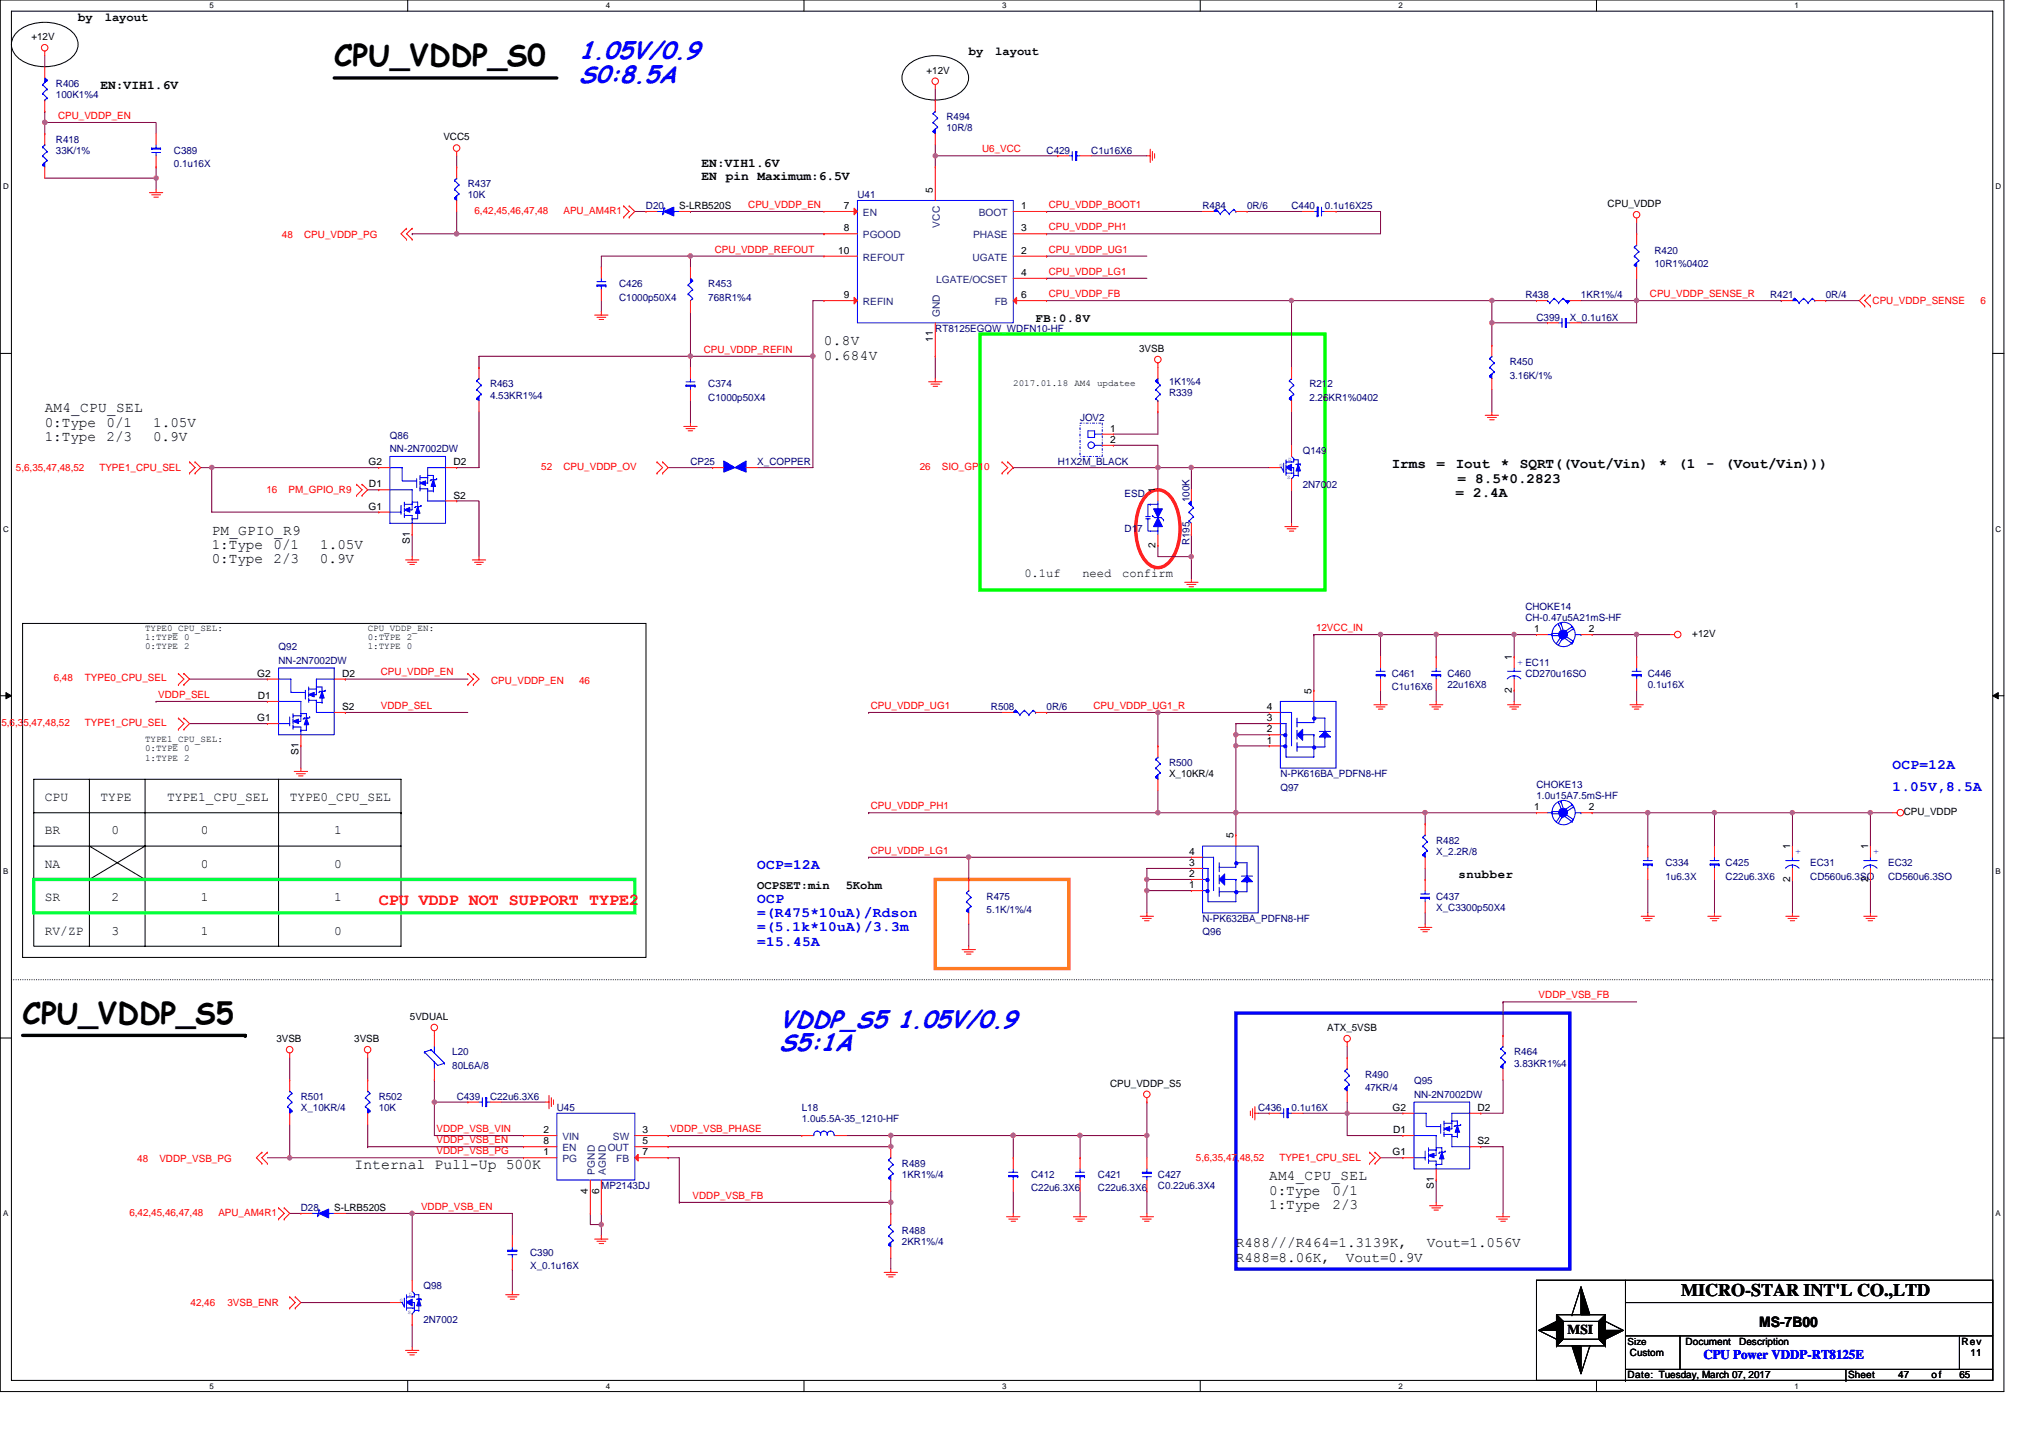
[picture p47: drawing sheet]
<svg xmlns="http://www.w3.org/2000/svg" width="297mm" height="210mm" viewBox="0 0 297 210" stroke-linecap="round" stroke-linejoin="round" font-family="sans-serif">
<defs><g id="words">
<g font-size="4.3">
<text x="48.8" y="9.7">CPU_VDDP_S0</text>
<text x="3.3" y="149.5">CPU_VDDP_S5</text>
</g>
<g font-size="3.6" fill="#00f">
<text x="84.6" y="8.7">1.05V/0.9</text>
<text x="84.6" y="12.1">S0:8.5A</text>
<text x="113.8" y="153.5">S5:1A</text>
<text x="113.8" y="150.1">VDDP_S5 1.05V/0.9</text>
</g>
<text font-size="2.6" x="245.5" y="189.3">MICRO-STAR INT'L CO.,LTD</text>
<text font-size="2.4" fill="#f00" x="55.3" y="132.1">CPU VDDP NOT SUPPORT TYPE2</text>
<text font-size="2.2" x="51.8" y="170.8">Internal Pull-Up 500K</text>
<g font-size="2.1">
<text x="120.3" y="50.4">0.8V</text>
<text x="120.3" y="52.5">0.684V</text>
<text x="6.5" y="60.2">AM4_CPU_SEL</text>
<text x="6.5" y="62.3">0:Type</text>
<text x="6.5" y="64.4">1:Type</text>
<text x="15.6" y="64.4">2/3</text>
<text x="15.6" y="62.3">0/1</text>
<text x="22.3" y="64.4">0.9V</text>
<text x="22.4" y="62.3">1.05V</text>
<text x="203.2" y="68.4">Irms</text>
<text x="209.8" y="68.4">=</text>
<text x="212.6" y="68.4">Iout</text>
<text x="212.8" y="70.5">= 8.5*0.2823</text>
<text x="219.2" y="68.4">*</text>
<text x="222" y="68.4">SQRT((Vout/Vin)</text>
<text x="242.3" y="68.4">*</text>
<text x="245.1" y="68.4">(1</text>
<text x="249.1" y="68.4">-</text>
<text x="252" y="68.4">(Vout/Vin)))</text>
<text x="212.6" y="72.6">= 2.4A</text>
<text x="30.9" y="78.1">PM_GPIO_R9</text>
<text x="30.9" y="80.2">1:Type</text>
<text x="30.9" y="82.3">0:Type</text>
<text x="39.9" y="82.3">2/3</text>
<text x="39.9" y="80.2">0/1</text>
<text x="46.7" y="82.3">0.9V</text>
<text x="46.8" y="80.2">1.05V</text>
<text x="185.4" y="172.4">AM4_CPU_SEL</text>
<text x="185.4" y="174.5">0:Type</text>
<text x="185.4" y="176.6">1:Type</text>
<text x="194.6" y="174.5">0/1</text>
<text x="194.6" y="176.6">2/3</text>
<text x="180.5" y="182.1">R488///R464=1.3139K,</text>
<text x="180.5" y="184.2">R488=8.06K,</text>
<text x="196.5" y="184.2">Vout=0.9V</text>
<text x="208.4" y="182.1">Vout=1.056V</text>
<text x="256.9" y="193.8">MS-7B00</text>
</g>
<g font-size="2.1" fill="#00f">
<text x="276.4" y="112.3">OCP=12A</text>
<text x="276.4" y="115.5">1.05V,8.5A</text>
<text x="110.6" y="131.8">OCP</text>
<text x="110.6" y="126.9">OCP=12A</text>
<text x="110.6" y="133.9">=(R475*10uA)/Rdson</text>
<text x="110.6" y="136">=(5.1k*10uA)/3.3m</text>
<text x="110.6" y="138.1">=15.45A</text>
</g>
<text font-size="2" x="228.9" y="194.8">MSI</text>
<g font-size="1.9">
<text x="14.7" y="13">EN:VIH1.6V</text>
<text x="102.5" y="24.3">EN:VIH1.6V</text>
<text x="102.5" y="26.2">EN pin Maximum:6.5V</text>
<text x="6.5" y="116.9">CPU</text>
<text x="14.7" y="116.9">TYPE</text>
<text x="24.4" y="116.9">TYPE1_CPU_SEL</text>
<text x="42.3" y="116.9">TYPE0_CPU_SEL</text>
<text x="6.5" y="121.8">BR</text>
<text x="16.3" y="121.8">0</text>
<text x="29.3" y="121.8">0</text>
<text x="48.8" y="121.8">1</text>
<text x="6.5" y="131.6">SR</text>
<text x="6.5" y="126.7">NA</text>
<text x="16.3" y="131.6">2</text>
<text x="29.3" y="126.7">0</text>
<text x="29.3" y="131.6">1</text>
<text x="48.8" y="131.6">1</text>
<text x="48.8" y="126.7">0</text>
<text x="6.5" y="136.5">RV/ZP</text>
<text x="16.3" y="136.5">3</text>
<text x="29.3" y="136.5">1</text>
<text x="48.8" y="136.5">0</text>
</g>
<text font-size="1.9" fill="#00f" x="248.8" y="198.5">CPU Power VDDP-RT8125E</text>
<g font-size="1.8">
<text x="11.4" y="3.1">by</text>
<text x="15.3" y="3.1">layout</text>
<text x="141.5" y="8">by</text>
<text x="145.3" y="8">layout</text>
<text x="151.2" y="47">FB:0.8V</text>
<text x="149.6" y="84.3">0.1uf</text>
<text x="158.1" y="84.3">need</text>
<text x="163.9" y="84.3">confirm</text>
<text x="110.6" y="129.9">OCPSET:min</text>
<text x="123.5" y="129.9">5Kohm</text>
<text x="213" y="128.3">snubber</text>
</g>
<g font-size="1.5">
<text x="4.6" y="5.9">+12V</text>
<text x="135.3" y="10.8">+12V</text>
<text x="64.7" y="20.5">VCC5</text>
<text x="136.2" y="28.1" transform="rotate(-90 136.2 28.1)">5</text>
<text x="99.2" y="30.6">S-LRB520S</text>
<text x="123.3" y="30.5">7</text>
<text x="123.3" y="33.8">8</text>
<text x="149.1" y="33.8">3</text>
<text x="149.1" y="30.5">1</text>
<text x="234.8" y="30.2">CPU_VDDP</text>
<text x="122.4" y="37.1">10</text>
<text x="149.1" y="40.3">4</text>
<text x="149.1" y="37.1">2</text>
<text x="123.3" y="43.6">9</text>
<text x="149.1" y="43.6">6</text>
<text x="136.2" y="49.9" transform="rotate(-90 136.2 49.9)">11</text>
<text x="166.3" y="51.4">3VSB</text>
<text x="162.1" y="63.1">1</text>
<text x="162.1" y="64.7">2</text>
<text x="53.8" y="67.9">G2</text>
<text x="53.9" y="71.2">D1</text>
<text x="66.2" y="67.9">D2</text>
<text x="53.8" y="74.4">G1</text>
<text x="66.2" y="72.8">S2</text>
<text x="168.8" y="72" transform="rotate(-90 168.8 72)">1</text>
<text x="59.9" y="79.4" transform="rotate(-90 59.9 79.4)">S1</text>
<text x="168.8" y="80" transform="rotate(-90 168.8 80)">2</text>
<text x="224" y="92.3">1</text>
<text x="232" y="92.3">2</text>
<text x="247.1" y="93">+12V</text>
<text x="37.5" y="98.8">G2</text>
<text x="49.9" y="98.8">D2</text>
<text x="191.5" y="101.3" transform="rotate(-90 191.5 101.3)">5</text>
<text x="220.8" y="101.1" transform="rotate(-90 220.8 101.1)">2</text>
<text x="220.8" y="96.4" transform="rotate(-90 220.8 96.4)">1</text>
<text x="37.5" y="105.3">G1</text>
<text x="37.6" y="102.1">D1</text>
<text x="49.9" y="103.7">S2</text>
<text x="185" y="107">2</text>
<text x="185" y="105.3">3</text>
<text x="185" y="103.7">4</text>
<text x="43.6" y="110.3" transform="rotate(-90 43.6 110.3)">S1</text>
<text x="170.7" y="113.5">X_10KR/4</text>
<text x="185" y="108.6">1</text>
<text x="224" y="118.3">1</text>
<text x="232" y="118.3">2</text>
<text x="278" y="119">CPU_VDDP</text>
<text x="173.6" y="124.8">4</text>
<text x="180.1" y="122.4" transform="rotate(-90 180.1 122.4)">5</text>
<text x="261.4" y="124" transform="rotate(-90 261.4 124)">1</text>
<text x="272.8" y="124" transform="rotate(-90 272.8 124)">1</text>
<text x="173.6" y="128.1">2</text>
<text x="173.6" y="126.5">3</text>
<text x="173.6" y="129.7">1</text>
<text x="261.4" y="128.8" transform="rotate(-90 261.4 128.8)">2</text>
<text x="272.8" y="128.8" transform="rotate(-90 272.8 128.8)">2</text>
<text x="59.9" y="148.9">5VDUAL</text>
<text x="40.4" y="152.2">3VSB</text>
<text x="51.7" y="152.2">3VSB</text>
<text x="193.8" y="150.5">ATX_5VSB</text>
<text x="162.1" y="158.7">CPU_VDDP_S5</text>
<text x="79.4" y="165.5">2</text>
<text x="79.4" y="167.1">8</text>
<text x="93.8" y="165.5">3</text>
<text x="93.9" y="167.1">5</text>
<text x="203.4" y="162.2">G2</text>
<text x="203.5" y="165.5">D1</text>
<text x="215.8" y="167.1">S2</text>
<text x="215.8" y="162.2">D2</text>
<text x="79.4" y="168.7">1</text>
<text x="93.9" y="168.7">7</text>
<text x="203.4" y="168.7">G1</text>
<text x="209.4" y="173.7" transform="rotate(-90 209.4 173.7)">S1</text>
<text x="48.8" y="176.9">S-LRB520S</text>
<text x="85.9" y="174.3" transform="rotate(-90 85.9 174.3)">4</text>
<text x="87.5" y="174.3" transform="rotate(-90 87.5 174.3)">6</text>
<text x="246.2" y="196.4">Document</text>
<text x="254" y="196.4">Description</text>
<text x="286.5" y="196.4">Rev</text>
<text x="237.7" y="201.3">Date: Tuesday, March 07, 2017</text>
<text x="238" y="198">Custom</text>
<text x="269.9" y="201.3">Sheet</text>
<text x="277.2" y="201.3">47</text>
<text x="282.1" y="201.3">of</text>
<text x="286.1" y="201.3">65</text>
<text x="287.8" y="198">11</text>
</g>
<g font-size="1.5" fill="#000080">
<text x="8.2" y="12.7">R406</text>
<text x="8.2" y="14.3">100K1%4</text>
<text x="138.2" y="17.6">R494</text>
<text x="8.2" y="20.8">R418</text>
<text x="8.2" y="22.5">33K/1%</text>
<text x="25.4" y="22.5">C389</text>
<text x="138.2" y="19.2">10R/8</text>
<text x="152.8" y="22.5">C429</text>
<text x="159.4" y="22.5">C1u16X6</text>
<text x="25.4" y="24.4">0.1u16X</text>
<text x="68.3" y="27.3">R437</text>
<text x="68.3" y="29">10K</text>
<text x="125.2" y="29">U41</text>
<text x="94.3" y="30.6">D20</text>
<text x="175.6" y="30.6">R484</text>
<text x="182.1" y="30.6">0R/6</text>
<text x="188.6" y="30.6">C440</text>
<text x="193.5" y="30.6">0.1u16X25</text>
<text x="90.4" y="42">C426</text>
<text x="103.4" y="42">R453</text>
<text x="241.6" y="37.1">R420</text>
<text x="241.6" y="39">10R1%0402</text>
<text x="90.4" y="43.9">C1000p50X4</text>
<text x="103.4" y="43.9">768R1%4</text>
<text x="222.8" y="43.6">R438</text>
<text x="224.4" y="46.8">C399</text>
<text x="229.3" y="46.8">X_0.1u16X</text>
<text x="230.9" y="43.6">1KR1%/4</text>
<text x="258.5" y="43.6">R421</text>
<text x="266.6" y="43.6">0R/4</text>
<text x="136.6" y="48.5">RT8125EGQW_WDFN10-HF</text>
<text x="220.5" y="53.3">R450</text>
<text x="71.6" y="56.6">R463</text>
<text x="71.6" y="58.2">4.53KR1%4</text>
<text x="103.4" y="56.6">C374</text>
<text x="103.4" y="58.5">C1000p50X4</text>
<text x="170.7" y="57.9">R339</text>
<text x="170.7" y="56.3">1K1%4</text>
<text x="191.2" y="56.6">R212</text>
<text x="191.2" y="58.5">2.26KR1%0402</text>
<text x="220.5" y="55.3">3.16K/1%</text>
<text x="56.9" y="64.1">Q86</text>
<text x="157.7" y="61.5">JOV2</text>
<text x="56.9" y="66">NN-2N7002DW</text>
<text x="100.8" y="68">CP25</text>
<text x="110.6" y="68">X_COPPER</text>
<text x="154.5" y="68">H1X2M_BLACK</text>
<text x="190.2" y="66.3">Q149</text>
<text x="190.2" y="71.2">2N7002</text>
<text x="164.2" y="77.7">D17</text>
<text x="164.2" y="72.5">ESD</text>
<text x="173.7" y="73.3" transform="rotate(-90 173.7 73.3)">100K</text>
<text x="173.7" y="79.7" transform="rotate(-90 173.7 79.7)">R195</text>
<text x="222.8" y="89.1">CHOKE14</text>
<text x="40.7" y="95">Q92</text>
<text x="222.8" y="90.7">CH-0.47u5A21mS-HF</text>
<text x="40.7" y="96.9">NN-2N7002DW</text>
<text x="203.2" y="98.8">C461</text>
<text x="203.2" y="100.8">C1u16X6</text>
<text x="211.4" y="98.8">C460</text>
<text x="211.4" y="100.5">22u16X8</text>
<text x="222.8" y="97.2">EC11</text>
<text x="222.8" y="98.8">CD270u16SO</text>
<text x="240.6" y="98.8">C446</text>
<text x="240.6" y="100.5">0.1u16X</text>
<text x="144.7" y="103.7">R508</text>
<text x="152.8" y="103.7">0R/6</text>
<text x="170.7" y="111.9">R500</text>
<text x="187" y="113.5">N-PK616BA_PDFN8-HF</text>
<text x="187" y="115.4">Q97</text>
<text x="224.4" y="115.1">CHOKE13</text>
<text x="224.4" y="116.7">1.0u15A7.5mS-HF</text>
<text x="209.7" y="123.2">R482</text>
<text x="209.7" y="124.9">X_2.2R/8</text>
<text x="144.1" y="131.4">R475</text>
<text x="209.7" y="131.4">C437</text>
<text x="243.2" y="126.5">C334</text>
<text x="243.2" y="128.4">1u6.3X</text>
<text x="252" y="126.5">C425</text>
<text x="252" y="128.4">C22u6.3X6</text>
<text x="264.4" y="126.5">EC31</text>
<text x="264.4" y="128.4">CD560u6.3SO</text>
<text x="275.7" y="126.5">EC32</text>
<text x="275.7" y="128.4">CD560u6.3SO</text>
<text x="144.1" y="133.3">5.1K/1%/4</text>
<text x="175.6" y="136.6">Q96</text>
<text x="175.6" y="134.6">N-PK632BA_PDFN8-HF</text>
<text x="209.7" y="133">X_C3300p50X4</text>
<text x="66" y="154.1">L20</text>
<text x="221.1" y="154.1">R464</text>
<text x="221.1" y="155.7">3.83KR1%4</text>
<text x="43.9" y="160.6">R501</text>
<text x="55.3" y="160.6">R502</text>
<text x="66" y="156.1">80L6A/8</text>
<text x="66.7" y="160.6">C439</text>
<text x="71.6" y="160.6">C22u6.3X6</text>
<text x="199.3" y="157.4">R490</text>
<text x="199.3" y="159.3">47KR/4</text>
<text x="206.5" y="158.3">Q95</text>
<text x="206.5" y="160.3">NN-2N7002DW</text>
<text x="43.9" y="162.2">X_10KR/4</text>
<text x="55.3" y="162.2">10K</text>
<text x="81.3" y="162.2">U45</text>
<text x="117.1" y="162.2">L18</text>
<text x="117.1" y="163.9">1.0u5.5A-35_1210-HF</text>
<text x="183.7" y="162.2">C436</text>
<text x="188.6" y="162.2">0.1u16X</text>
<text x="87.8" y="173.6">MP2143DJ</text>
<text x="131.7" y="170.4">R489</text>
<text x="131.7" y="172">1KR1%/4</text>
<text x="150.6" y="172">C412</text>
<text x="150.6" y="173.9">C22u6.3X6</text>
<text x="160.3" y="172">C421</text>
<text x="160.3" y="173.9">C22u6.3X6</text>
<text x="169.1" y="172">C427</text>
<text x="169.1" y="173.6">C0.22u6.3X4</text>
<text x="43.9" y="176.9">D28</text>
<text x="77.4" y="183.4">C390</text>
<text x="77.4" y="185.3">X_0.1u16X</text>
<text x="131.7" y="180.1">R488</text>
<text x="131.7" y="181.8">2KR1%/4</text>
<text x="61.8" y="188.3">Q98</text>
<text x="61.8" y="193.1">2N7002</text>
</g>
<g font-size="1.5" fill="#f00">
<text x="8.5" y="17.4">CPU_VDDP_EN</text>
<text x="143.4" y="22.2">U6_VCC</text>
<text x="41.2" y="34.8">48</text>
<text x="44.4" y="34.8">CPU_VDDP_PG</text>
<text x="69.3" y="31.2">6,42,45,46,47,48</text>
<text x="82.3" y="31.2">APU_AM4R1</text>
<text x="109.3" y="30.4">CPU_VDDP_EN</text>
<text x="153.2" y="33.6">CPU_VDDP_PH1</text>
<text x="153.2" y="30.4">CPU_VDDP_BOOT1</text>
<text x="104.4" y="36.9">CPU_VDDP_REFOUT</text>
<text x="153.2" y="36.9">CPU_VDDP_UG1</text>
<text x="153.2" y="40.1">CPU_VDDP_LG1</text>
<text x="153.2" y="43.4">CPU_VDDP_FB</text>
<text x="241" y="43.4">CPU_VDDP_SENSE_R</text>
<text x="273.5" y="44.4">CPU_VDDP_SENSE</text>
<text x="289.2" y="44.4">6</text>
<text x="102.8" y="51.5">CPU_VDDP_REFIN</text>
<text x="2.3" y="68.8">5,6,35,47,48,52</text>
<text x="14.5" y="68.8">TYPE1_CPU_SEL</text>
<text x="79.1" y="68.6">52</text>
<text x="82.3" y="68.6">CPU_VDDP_OV</text>
<text x="134.3" y="68.6">26</text>
<text x="137.6" y="68.6">SIO_GP10</text>
<text x="38.9" y="72">16</text>
<text x="42.1" y="72">PM_GPIO_R9</text>
<text x="192.2" y="92.1">12VCC_IN</text>
<text x="7.8" y="99.5">6,48</text>
<text x="12.4" y="99.5">TYPE0_CPU_SEL</text>
<text x="23.1" y="101.9">VDDP_SEL</text>
<text x="55.6" y="98.6">CPU_VDDP_EN</text>
<text x="71.7" y="99.8">CPU_VDDP_EN</text>
<text x="84.6" y="99.8">46</text>
<text x=".2" y="106">5,6,35,47,48,52</text>
<text x="12.4" y="106">TYPE1_CPU_SEL</text>
<text x="55.6" y="103.5">VDDP_SEL</text>
<text x="127.2" y="103.5">CPU_VDDP_UG1</text>
<text x="159.7" y="103.5">CPU_VDDP_UG1_R</text>
<text x="127.2" y="118.2">CPU_VDDP_PH1</text>
<text x="127.2" y="124.7">CPU_VDDP_LG1</text>
<text x="224.7" y="145.8">VDDP_VSB_FB</text>
<text x="63.8" y="166.9">VDDP_VSB_EN</text>
<text x="63.8" y="165.3">VDDP_VSB_VIN</text>
<text x="97.9" y="165.3">VDDP_VSB_PHASE</text>
<text x="20" y="169.7">48</text>
<text x="23.3" y="169.7">VDDP_VSB_PG</text>
<text x="63.8" y="168.5">VDDP_VSB_PG</text>
<text x="174.6" y="169.6">5,6,35,47,48,52</text>
<text x="186.8" y="169.6">TYPE1_CPU_SEL</text>
<text x="18.9" y="177.5">6,42,45,46,47,48</text>
<text x="31.9" y="177.5">APU_AM4R1</text>
<text x="61.5" y="176.7">VDDP_VSB_EN</text>
<text x="101.2" y="175">VDDP_VSB_FB</text>
<text x="27.8" y="190.7">42,46</text>
<text x="33.2" y="190.7">3VSB_ENR</text>
</g>
<g font-size="1.5" fill="#004080">
<text x="126" y="31.5">EN</text>
<text x="126" y="34.8">PGOOD</text>
<text x="137.3" y="33.2" transform="rotate(-90 137.3 33.2)">VCC</text>
<text x="142.1" y="34.8">PHASE</text>
<text x="142.9" y="31.5">BOOT</text>
<text x="126" y="38.1">REFOUT</text>
<text x="136.7" y="41.3">LGATE/OCSET</text>
<text x="142" y="38.1">UGATE</text>
<text x="126" y="44.6">REFIN</text>
<text x="137.3" y="46.3" transform="rotate(-90 137.3 46.3)">GND</text>
<text x="145.3" y="44.6">FB</text>
<text x="82.1" y="166.5">VIN</text>
<text x="89.5" y="166.5">SW</text>
<text x="82.1" y="168.1">EN</text>
<text x="82.1" y="169.7">PG</text>
<text x="86.9" y="171.5" transform="rotate(-90 86.9 171.5)">PGND</text>
<text x="88.5" y="171.5" transform="rotate(-90 88.5 171.5)">AGND</text>
<text x="88.7" y="168.1">OUT</text>
<text x="90" y="169.7">FB</text>
</g>
<g font-size="1.4">
<text x="148" y="56.3">2017.01.18 AM4 updatee</text>
<text x="21.2" y="92.1">TYPE0_CPU_SEL:</text>
<text x="21.2" y="93.5">1:TYPE 0</text>
<text x="21.2" y="94.8">0:TYPE 2</text>
<text x="53.7" y="92.1">CPU_VDDP_EN:</text>
<text x="53.7" y="93.5">0:TYPE 2</text>
<text x="53.7" y="94.8">1:TYPE 0</text>
<text x="21.2" y="108.4">TYPE1_CPU_SEL:</text>
<text x="21.2" y="109.7">0:TYPE 0</text>
<text x="21.2" y="111.1">1:TYPE 2</text>
<text x="237.7" y="196.3">Size</text>
</g>
<g font-size="1.4" fill="#00f">
<text x="221.6" y="96.4" transform="rotate(90 221.6 96.4)">+</text>
<text x="262.2" y="124" transform="rotate(90 262.2 124)">+</text>
<text x="273.6" y="124" transform="rotate(90 273.6 124)">+</text>
</g>
<g font-size="1.2">
<text x="30.6" y="1.2">5</text>
<text x="88.5" y="1.2">4</text>
<text x="146.3" y="1.2">3</text>
<text x="204.2" y="1.2">2</text>
<text x="262.1" y="1.2">1</text>
<text x=".5" y="27.6">D</text>
<text x="291.4" y="27.6">D</text>
<text x=".5" y="77.6">C</text>
<text x="291.4" y="77.6">C</text>
<text x=".5" y="127.6">B</text>
<text x="291.4" y="127.6">B</text>
<text x=".5" y="177.6">A</text>
<text x="291.4" y="177.6">A</text>
<text x="30.6" y="202.8">5</text>
<text x="88.5" y="202.8">4</text>
<text x="146.3" y="202.8">3</text>
<text x="204.2" y="202.8">2</text>
<text x="262.1" y="202.8">1</text>
</g>
<g font-size=".8" fill="#00f">
<text x="186.8" y="68.3">G</text>
<text x="188" y="69.9">S</text>
<text x="188.1" y="67.3">D</text>
<text x="58.4" y="190.2">G</text>
<text x="59.5" y="191.8">S</text>
<text x="59.7" y="189.2">D</text>
</g>
</g></defs>
<path d="M0 0h292.6v203.2h-292.6zM1.7 1.6h289.3v200h-289.3z" fill="none" stroke="#000" stroke-width=".15"/>
<g fill="#fff">
<path d="M30.6 .2h.6v1.3h-.6z"/>
<path d="M30.6 201.8h.6v1.3h-.6z"/>
</g>
<path d="M59.5 0v1.6M59.5 201.6v1.6" fill="none" stroke="#000" stroke-width=".15"/>
<g fill="#fff">
<path d="M88.5 .2h.6v1.3h-.6z"/>
<path d="M88.5 201.8h.6v1.3h-.6z"/>
</g>
<path d="M117.4 0v1.6M117.4 201.6v1.6" fill="none" stroke="#000" stroke-width=".15"/>
<g fill="#fff">
<path d="M146.3 .2h.7v1.3h-.7z"/>
<path d="M146.3 201.8h.7v1.3h-.7z"/>
</g>
<path d="M175.3 0v1.6M175.3 201.6v1.6" fill="none" stroke="#000" stroke-width=".15"/>
<g fill="#fff">
<path d="M204.2 .2h.6v1.3h-.6z"/>
<path d="M204.2 201.8h.6v1.3h-.6z"/>
</g>
<path d="M233.1 0v1.6M233.1 201.6v1.6" fill="none" stroke="#000" stroke-width=".15"/>
<g fill="#fff">
<path d="M262.1 .2h.6v1.3h-.6z"/>
<path d="M262.1 201.8h.6v1.3h-.6z"/>
<path d="M.5 26.6h.8v1.3h-.8z"/>
<path d="M291.4 26.6h.9v1.3h-.9z"/>
<path d="M.5 76.6h.8v1.3h-.8z"/>
<path d="M291.4 76.6h.9v1.3h-.9z"/>
</g>
<path d="M0 51.6h1.7M291 51.6h1.6" fill="none" stroke="#000" stroke-width=".15"/>
<g fill="#fff">
<path d="M.5 126.6h.7v1.3h-.7z"/>
<path d="M291.4 126.6h.8v1.3h-.8z"/>
</g>
<path d="M0 101.6h1.7M291 101.6h1.6" fill="none" stroke="#000" stroke-width=".15"/>
<path d="M.9 101.1l.8 .5-.8 .4zM291 101.6l.8-.5v.9z" fill="#000" stroke="#000" stroke-width=".15"/>
<g fill="#fff">
<path d="M.5 176.6h.7v1.2h-.7z"/>
<path d="M291.4 176.6h.8v1.2h-.8z"/>
</g>
<g fill="none" stroke="#000" stroke-width=".15">
<path d="M2.5 4.7a6.4 6.4 0 0 1 8.1 0 2.48 2.48 0 0 1-.6 4.1 6.5 6.5 0 0 1-7.5-.5 2.4 2.4 0 0 1 0-3.6zM132.5 9.6a6.4 6.4 0 0 1 8.1 0 2.48 2.48 0 0 1-.6 4.1 6.5 6.5 0 0 1-7.5-.5 2.4 2.4 0 0 1 0-3.6zM3.3 91h91v48.8h-91zM4.9 113.8h53.7v24.4h-53.7zM4.9 118.7h53.7M13.1 113.8v24.4M21.2 113.8v24.4M40.7 113.8v24.4M58.6 118.7h.1M4.9 123.5h53.7M4.9 128.4h53.7M4.9 133.3h53.7"/>
<path d="M13.1 128.4h.1M13.1 123.5l8.1 4.9M21.2 128.4h.1M21.2 123.5l-8.1 4.9M0 151.6h1.7M291 151.6h1.6M224.4 186.9h66.6v14.7h-66.6zM224.7 194.3l2.6 1.3M227.3 192h7.2v4.5h-7.2zM227.3 195.6h.1M227.3 196.5h.1M227.3 192l1 1"/>
<path d="M228.3 195.6l-1 .9M228.3 193h.1M228.3 193h5.2v2.6h-5.2zM229.6 192h.1M230.9 187.9l-1.3 4.1M232.2 196.5h.1M232.2 196.5l-1.3 4.1M233.5 195.6l1 .9M234.5 192h.1M234.5 193h.1M234.5 192l-1 1M234.5 193l2.6 1.3"/>
<path d="M234.5 196.5h.1M237.4 190.2h53.6M237.4 195.1h53.6M237.4 186.9v14.7M237.4 200h53.6M245.3 195.1v4.9M269.6 200v1.6M286.1 195.1v4.9M237.4 201.6h.1M269.6 201.6h.1"/>
</g>
<path d="M1.7 143.1h289.3M291 143.1h.1" fill="none" stroke="#000" stroke-width=".15" stroke-dasharray="0 .3"/>
<path d="M136.6 128.4h19.5v13h-19.5z" fill="none" stroke="#ff8000" stroke-width=".49"/>
<path d="M4.9 128.4h87.8v4.9h-87.8z" fill="none" stroke="#00ff40" stroke-width=".49"/>
<path d="M48.8 11.4h32.5M3.3 151.2h32.5M35.8 151.2h.1" fill="none" stroke="#000" stroke-width=".49"/>
<path d="M180.5 147.9h48.8v37.4h-48.8z" fill="none" stroke="#00f" stroke-width=".49"/>
<path d="M143.1 48.8h50.4v37.4h-50.4z" fill="none" stroke="#0f0" stroke-width=".49"/>
<path d="M167.5 72.3a2.11 2.11 0 0 1 3.2 0 8.2 8.2 0 0 1 1.2 7.8 4.2 4.2 0 0 1-2.2 2.7 2.31 2.31 0 0 1-2.7-1.3 8.8 8.8 0 0 1 0-8.6z" fill="none" stroke="#f00" stroke-width=".49"/>
<g fill="none" stroke="#800040" stroke-width=".15">
<path d="M6.5 16.3v3.2M6.5 16.3h.1M6.5 8.1v1.7M6.5 17.9h16.3v1.6M6.5 17.9h.1M136.6 13v1.6M6.5 26h16.3M22.8 24.4v1.6M22.8 26h.1M22.8 26v1.6M60.2 34.1h.1M60.2 34.1h60.1"/>
<path d="M66.7 22.8v1.6M66.7 30.9v3.2M92.7 30.9h1.6M100.8 30.9h.1M100.8 30.9h19.5M100.8 37.4h.1M100.8 37.4h-13v1.6M100.8 37.4v1.6M100.8 37.4h19.5M120.3 34.1h.1M136.6 21.1v1.7M136.6 22.8v1.6"/>
<path d="M136.6 22.8h.1M136.6 22.8h17.9M152.8 34.1h.1M152.8 37.4h.1M152.8 37.4h14.7M152.8 30.9h.1M152.8 30.9h22.8M159.4 22.8h8.1M182.1 30.9h8.1M195.1 30.9h6.5v3.2h-48.8M239 32.5v1.6M87.8 43.9v1.6"/>
<path d="M100.8 58.5v3.3M100.8 45.5v6.5h-30.8v1.7M118.7 52h-17.9v1.7M118.7 52h.1M118.7 52v16.3h-8.1M120.3 43.9h-1.6v8.1M136.6 52v3.3M152.8 40.6h.1M152.8 40.6h14.7M152.8 43.9h71.6M188.6 43.9v9.8M188.6 43.9h.1"/>
<path d="M217.9 47.1h.1M217.9 47.1h8.1M217.9 56.9v3.3M217.9 43.9v3.2M217.9 47.1v3.3M217.9 43.9h.1M230.9 43.9h29.2M239 43.9v3.2h-8.1M239 43.9h.1M239 40.6v3.3M260.1 43.9h.1M266.6 43.9h4.9"/>
<path d="M29.3 68.3h1.6M30.9 68.3h.1M30.9 68.3h24.4M30.9 68.3v6.5h24.4M53.7 71.5h1.6M60.2 78v3.3M66.7 73.2h3.3v8.1M70 60.2v8.1h-3.3M97.6 68.3h6.5M148 68.3h.1M148 68.3h21.1M162.6 65h6.5v3.3"/>
<path d="M169.1 79.7v1.6h4.9M169.1 68.3v3.2M169.1 60.2v3.2h-6.5M169.1 68.3h4.9M174 68.3v3.2M174 78h.1M174 78v3.3M174 68.3h.1M174 68.3h11.4M188.6 60.2v4.8M188.6 71.5v4.9M27.7 99.2h11.3"/>
<path d="M50.4 99.2h.1M50.4 99.2h17.9M174 81.3v3.2M191.9 92.7h.1M191.9 92.7v8.1M191.9 92.7h9.7M201.6 92.7h.1M201.6 92.7v3.2M201.6 92.7h8.1M209.7 92.7v3.2M209.7 92.7h.1M209.7 92.7h14.7"/>
<path d="M221.1 92.7h.1M221.1 92.7v3.2M232.5 92.7h11.4M239 92.7h.1M239 92.7v3.2M22.8 102.4h.1M22.8 102.4h16.2M27.7 105.7h11.3M43.9 108.9v3.3M50.4 104h.1M50.4 104h17.9M126.8 104h.1"/>
<path d="M126.8 104h19.5M126.8 118.7h.1M126.8 118.7h97.6M152.8 104h16.3v4.9M152.8 104h.1M169.1 118.7h.1M169.1 115.4v3.3M169.1 104h16.3M180.5 118.7v3.2M180.5 107.3v11.4M180.5 107.3h.1M180.5 118.7h.1"/>
<path d="M180.5 107.3h4.9M180.5 108.9h4.9M180.5 108.9h.1M185.4 105.7h-4.9v1.6M201.6 100.8v1.6M208.1 118.7v1.6M208.1 118.7h.1M209.7 100.8v1.6M221.1 100.8v1.6M232.5 118.7h8.1M239 100.8v1.6M240.6 118.7h.1"/>
<path d="M240.6 118.7h35.8M240.6 118.7v4.8M250.4 118.7v4.8M250.4 118.7h.1M261.8 118.7v4.8M261.8 118.7h.1M273.2 118.7v4.8M273.2 118.7h.1M126.8 125.2h.1M126.8 125.2h47.2M141.5 125.2v3.2M141.5 125.2h.1"/>
<path d="M141.5 134.9v3.3M167.5 128.4h.1M167.5 128.4v1.6M167.5 130h6.5M167.5 130v3.3M167.5 128.4h6.5M174 126.8h-6.5v1.6M208.1 133.3v1.6M208.1 126.8v1.6M240.6 128.4v4.9M250.4 128.4v4.9M261.8 128.4v4.9"/>
<path d="M273.2 128.4v4.9M42.3 154.4v3.3M53.7 154.4v3.3M63.4 157.7v3.2h4.9M196.7 152.8v1.6M219.5 157.7v4.9h-3.2M219.5 146.3h.1M219.5 146.3v4.9M219.5 146.3h19.5M39 169.1h3.3M42.3 177.2h1.6M42.3 169.1h.1"/>
<path d="M42.3 164.2v4.9M42.3 169.1h34.2M50.4 177.2h9.8M53.7 164.2v3.2M53.7 167.4h.1M53.7 167.4h22.8M60.2 177.2v9.7M60.2 177.2h.1M60.2 177.2h14.6v3.2M63.4 160.9h.1M63.4 160.9v4.9h13.1M73.2 160.9h6.5"/>
<path d="M86.2 177.2v1.6h1.6M87.8 178.8h.1M87.8 178.8v1.6M87.8 177.2v1.6M97.6 169.1h1.6v6.5M97.6 165.8h.1M97.6 165.8h19.5M99.2 175.6h.1M99.2 175.6h30.9M123.6 165.8h6.5M130.1 165.8h17.9M130.1 175.6v1.6"/>
<path d="M130.1 165.8v1.6h-32.5M130.1 165.8h.1M130.1 173.9v1.7M148 165.8h.1M148 173.9v3.3M148 165.8v3.3M157.7 165.8v3.3M157.7 173.9v3.3M157.7 165.8h.1M167.5 160.9v4.9M167.5 173.9v3.3M167.5 165.8v3.3"/>
<path d="M167.5 165.8h-19.5M183.7 162.6h1.7M190.2 162.6h6.5M196.7 162.6v3.2h8.2M196.7 162.6h.1M196.7 160.9v1.7M196.7 162.6h8.2M201.6 169.1h3.3M209.7 172.3v3.3M216.3 167.4h3.2v9.8M43.9 190.2h13M60.2 193.4v3.3"/>
<path d="M74.8 185.3v3.3M130.1 183.7v1.6"/>
</g>
<g fill="#f0f" stroke="#f0f" stroke-width=".15">
<circle cx="239" cy="92.6" r=".32"/>
<circle cx="209.7" cy="92.6" r=".32"/>
<circle cx="136.6" cy="22.8" r=".32"/>
<circle cx="167.5" cy="130" r=".32"/>
<circle cx="167.5" cy="128.4" r=".32"/>
<circle cx="141.5" cy="125.2" r=".32"/>
<circle cx="169.1" cy="118.7" r=".32"/>
<circle cx="169.1" cy="104" r=".32"/>
<circle cx="148" cy="165.8" r=".32"/>
<circle cx="42.3" cy="169.1" r=".32"/>
<circle cx="60.2" cy="177.2" r=".32"/>
<circle cx="63.4" cy="160.9" r=".32"/>
<circle cx="87.8" cy="178.8" r=".32"/>
<circle cx="130.1" cy="167.4" r=".32"/>
<circle cx="130.1" cy="165.8" r=".32"/>
<circle cx="130.1" cy="175.6" r=".32"/>
<circle cx="167.5" cy="165.8" r=".32"/>
<circle cx="157.7" cy="165.8" r=".32"/>
<circle cx="100.8" cy="37.4" r=".32"/>
<circle cx="239" cy="43.9" r=".32"/>
<circle cx="100.8" cy="52" r=".32"/>
<circle cx="118.7" cy="52" r=".32"/>
<circle cx="217.9" cy="47.1" r=".32"/>
<circle cx="217.9" cy="43.9" r=".32"/>
<circle cx="221.1" cy="92.6" r=".32"/>
<circle cx="6.5" cy="17.9" r=".31"/>
<circle cx="22.8" cy="26" r=".31"/>
<circle cx="201.6" cy="92.6" r=".32"/>
<circle cx="180.5" cy="107.3" r=".31"/>
<circle cx="180.5" cy="118.7" r=".32"/>
<circle cx="180.5" cy="108.9" r=".32"/>
<circle cx="273.1" cy="118.7" r=".32"/>
<circle cx="240.6" cy="118.7" r=".32"/>
<circle cx="261.7" cy="118.7" r=".32"/>
<circle cx="250.4" cy="118.7" r=".32"/>
<circle cx="208.1" cy="118.7" r=".32"/>
<circle cx="66.7" cy="34.1" r=".31"/>
<circle cx="196.7" cy="162.6" r=".32"/>
<circle cx="30.9" cy="68.3" r=".32"/>
<circle cx="188.6" cy="43.9" r=".32"/>
<circle cx="174" cy="68.3" r=".32"/>
<circle cx="169.1" cy="68.3" r=".32"/>
<circle cx="174" cy="81.3" r=".32"/>
</g>
<g fill="none" stroke="#f00" stroke-width=".15">
<path d="M6.5 19.5h.1M6.5 9.8v1.6M6.5 16.3h.1M6.5 14.6v1.7M6.5 19.5v1.6M6.5 7.5v.6M22.8 19.5v1.6M136.6 19.5v1.6M136.6 14.6h.1M136.6 14.6v1.7M136.6 12.4v.6M6.5 24.4v1.6"/>
<path d="M21.8 28.1h2M22.2 28.4h1.2M22.5 28.8h.6M22.8 24.4h.1M22.8 22.8v1.6M22.8 27.6v.5M59.4 33.3h.1M59.4 34.9h.1M59.4 33.3l-.8 .8 .8 .8M60.2 33.3h.1M60.2 34.9h.1M60.2 33.3l-.8 .8 .8 .8"/>
<path d="M66.7 22.1v.7M66.7 29.3v1.6M66.7 24.4h.1M66.7 24.4v1.6M87.8 39h.1M87.8 39v1.6M91.1 31.7h.1M91.1 30.1h.1M91.1 30.1l.8 .8-.8 .8M91.9 30.1h.1M91.9 31.7h.1M91.9 30.1l.8 .8-.8 .8"/>
<path d="M94.3 30.9h.1M94.3 30.9h1.6M99.2 30.9h1.6M100.8 39v1.6M120.3 30.9h.1M120.3 34.1h.1M120.3 37.4h.1M120.3 30.9h4.9M120.3 37.4h4.9M120.3 34.1h4.9M136.6 24.4h.1M136.6 24.4v4.9"/>
<path d="M148 30.9h4.8M148 37.4h4.8M148 34.1h4.8M152.8 37.4h.1M152.8 30.9h.1M152.8 34.1h.1M154.5 22.8h.1M154.5 22.8h1.6M157.7 22.8h1.7M167.5 22.8h.5M168 21.8v1.9M168.3 22.1v1.3"/>
<path d="M168.6 22.4v.7M175.6 30.9h1.6M180.5 30.9h1.6M182.1 30.9h.1M190.2 30.9h1.7M193.5 30.9h1.6M195.1 30.9h.1M239 31.9v.6M239 39v1.6M239 34.1h.1M239 34.1v1.7M70 58.5v1.7"/>
<path d="M70 53.7h.1M70 53.7v1.6M86.8 46h2M87.2 46.3h1.3M87.5 46.7h.7M87.8 45.5v.5M87.8 42.3v1.6M100.8 56.9v1.6M100.8 53.7h.1M100.8 45.5h.1M100.8 43.9v1.6M100.8 53.7v1.6"/>
<path d="M120.3 43.9h.1M120.3 43.9h4.9M135.6 55.8h2M136 56.1h1.2M136.3 56.4h.6M136.6 52h.1M136.6 47.1v4.9M136.6 55.3v.5M148 43.9h4.8M148 40.6h4.8M152.8 40.6h.1M152.8 43.9h.1"/>
<path d="M169.1 58.5v1.7M169.1 53v2.3M188.6 58.5v1.7M188.6 53.7h.1M188.6 53.7v1.6M217.9 55.3v1.6M217.9 50.4h.1M217.9 50.4v1.6M224.4 43.9h.1M224.4 43.9h1.6M226 47.1h.1M226 47.1h1.6"/>
<path d="M229.3 47.1h1.6M229.3 43.9h1.6M260.1 43.9h1.7M265 43.9h1.6M266.6 43.9h.1M272.3 43.1h.1M272.3 44.7h.1M272.3 43.1l-.8 .8 .8 .8M273.2 44.7h.1M273.2 43.1h.1M273.2 43.1l-.9 .8 .9 .8M27.7 69.1h.1"/>
<path d="M27.7 67.5h.1M27.7 67.5l.8 .8-.8 .8M28.5 67.5h.1M28.5 69.1h.1M28.5 67.5l.8 .8-.8 .8M52.1 72.3h.1M52.1 70.7h.1M52.1 70.7l.8 .8-.8 .8M52.9 70.7h.1M52.9 72.3h.1M52.9 70.7l.8 .8-.8 .8M55.3 68.3h.1"/>
<path d="M55.3 71.5h.1M55.3 74.8h.1M55.3 68.3h1.6M55.3 71.5h1.6M55.3 74.8h1.6M60.2 78h.1M60.2 76.4v1.6M65.1 68.3h1.6M65.1 73.2h1.6M66.7 73.2h.1M66.7 68.3h.1M95.9 67.5h.1"/>
<path d="M95.9 69.1h.1M95.9 67.5l.9 .8-.9 .8M96.8 69.1h.1M96.8 67.5h.1M96.8 67.5l.8 .8-.8 .8M99.9 62.3h1.9M100.2 62.6h1.3M100.5 62.9h.7M100.8 61.8v.5M104.1 68.3h.1M104.1 68.3h1.6M109 68.3h1.6"/>
<path d="M146.3 67.5h.1M146.3 69.1h.1M146.3 67.5l.9 .8-.9 .8M147.2 69.1h.1M147.2 67.5h.1M147.2 67.5l.8 .8-.8 .8M161 63.4h1.6M161 65h1.6M162.6 63.4h.1M162.6 65h.1M169.1 71.5h.1M169.1 79.7h.1"/>
<path d="M169.1 60.2h.1M169.1 71.5v1.7M169.1 78v1.7M174 71.5v1.7M174 78h.1M174 76.4v1.6M185.4 68.3h1.6M187.6 76.9h2M188 77.2h1.3M188.3 77.6h.6M188.6 76.4v.5M188.6 65v1.7"/>
<path d="M188.6 71.5h.1M188.6 69.9v1.6M216.9 60.6h1.9M217.2 61h1.3M217.5 61.3h.7M217.9 60.2v.4M26.1 100h.1M26.1 98.4h.1M26.1 98.4l.8 .8-.8 .8M26.9 98.4h.1M26.9 100h.1M26.9 98.4l.8 .8-.8 .8"/>
<path d="M39 99.2h.1M39 99.2h1.7M48.8 99.2h1.6M50.4 99.2h.1M59.2 81.8h2M59.5 82.1h1.4M59.9 82.4h.6M60.2 81.3v.5M68.3 98.4h.1M68.3 100h.1M68.3 98.4l.8 .8-.8 .8M69 81.8h1.9"/>
<path d="M69.1 98.4h.1M69.1 100h.1M69.1 98.4l.9 .8-.9 .8M69.3 82.1h1.3M69.6 82.4h.7M70 81.3v.5M173 85h2M173.3 85.3h1.3M173.6 85.7h.7M174 84.5v.5M201.6 99.2v1.6M201.6 95.9h.1"/>
<path d="M201.6 95.9v1.6M209.7 99.2v1.6M209.7 95.9h.1M209.7 95.9v1.6M221.1 95.9h.1M221.1 95.9v1.6M221.1 99.2v1.6M224.4 92.7h.1M224.4 92.7h1.6M230.9 92.7h1.6M232.5 92.7h.1M239 99.2v1.6"/>
<path d="M239 95.9h.1M239 95.9v1.6M243.9 92.7h.6M26.1 106.5h.1M26.1 104.9h.1M26.1 104.9l.8 .8-.8 .8M26.9 104.9h.1M26.9 106.5h.1M26.9 104.9l.8 .8-.8 .8M39 102.4h.1M39 105.7h.1M39 102.4h1.7"/>
<path d="M39 105.7h1.7M43 112.6h1.9M43.3 113h1.3M43.6 113.3h.7M43.9 112.2v.4M43.9 108.9h.1M43.9 107.3v1.6M48.8 104h1.6M50.4 104h.1M146.3 104h1.7M151.2 104h1.6M152.8 104h.1"/>
<path d="M169.1 113.8v1.6M169.1 108.9h.1M169.1 108.9v1.7M185.4 107.3h.1M185.4 105.7h.1M185.4 104h.1M185.4 108.9h.1M185.4 105.7h1.6M185.4 104h1.6M185.4 107.3h1.6M185.4 108.9h1.6M191.9 100.8h.1"/>
<path d="M191.9 100.8v1.6M200.6 102.9h2M201 103.2h1.3M201.3 103.5h.6M201.6 102.4v.5M208.8 102.9h1.9M209.1 103.2h1.3M209.4 103.5h.7M209.7 102.4v.5M220.2 102.9h1.9M220.5 103.2h1.3M220.8 103.5h.6"/>
<path d="M221.1 100.8h.1M221.1 102.4v.5M224.4 118.7h.1M224.4 118.7h1.6M230.9 118.7h1.6M232.5 118.7h.1M238 102.9h2M238.4 103.2h1.3M238.7 103.5h.6M239 102.4v.5M276.4 118.7h.6M140.5 138.7h1.9"/>
<path d="M140.8 139h1.3M141.1 139.3h.7M141.5 138.2v.5M141.5 133.3v1.6M141.5 128.4h.1M141.5 128.4v1.6M166.5 133.8h2M166.8 134.1h1.3M167.1 134.5h.7M167.5 133.3v.5M174 128.4h.1M174 126.8h.1"/>
<path d="M174 125.2h.1M174 130h.1M174 128.4h1.6M174 126.8h1.6M174 125.2h1.6M174 130h1.6M180.5 121.9h.1M180.5 121.9v1.6M207.2 135.4h1.9M207.5 135.7h1.3M207.8 136.1h.6M208.1 134.9v.5"/>
<path d="M208.1 125.2v1.6M208.1 120.3h.1M208.1 131.7v1.6M208.1 128.4h.1M208.1 120.3v1.6M208.1 128.4v1.6M239.7 133.8h1.9M240 134.1h1.3M240.3 134.5h.7M240.6 133.3v.5M240.6 126.8v1.6M240.6 123.5h.1"/>
<path d="M240.6 123.5v1.7M249.4 133.8h2M249.7 134.1h1.3M250.1 134.5h.6M250.4 126.8v1.6M250.4 123.5h.1M250.4 123.5v1.7M250.4 133.3v.5M260.8 133.8h1.9M261.1 134.1h1.3M261.4 134.5h.7M261.8 133.3v.5"/>
<path d="M261.8 123.5h.1M261.8 128.4h.1M261.8 123.5v1.7M261.8 126.8v1.6M272.2 133.8h1.9M272.5 134.1h1.3M272.8 134.5h.7M273.2 123.5h.1M273.2 128.4h.1M273.2 123.5v1.7M273.2 126.8v1.6M273.2 133.3v.5"/>
<path d="M42.3 157.7h.1M42.3 157.7v1.6M42.3 153.8v.6M53.7 153.8v.6M53.7 157.7h.1M53.7 157.7v1.6M63.4 157.7h.1M63.4 156.1v1.6M63.4 150.5v2.3M80.2 160v1.9M196.7 159.3v1.6M196.7 154.4h.1"/>
<path d="M196.7 154.4v1.7M196.7 152.2v.6M219.5 156.1v1.6M219.5 151.2h.1M219.5 151.2v1.6M38.2 168.3h.1M38.2 169.9h.1M38.2 168.3l-.8 .8 .8 .8M39 168.3h.1M39 169.9h.1M39 168.3l-.8 .8 .8 .8M40.7 178h.1"/>
<path d="M40.7 176.4h.1M40.7 176.4l.8 .8-.8 .8M41.5 176.4h.1M41.5 178h.1M41.5 176.4l.8 .8-.8 .8M42.3 162.6v1.6M43.9 177.2h.1M43.9 177.2h1.7M48.8 177.2h1.6M53.7 162.6v1.6M68.3 160.9h.1M68.3 160.9h1.7"/>
<path d="M71.6 160.9h1.6M76.5 165.8h.1M76.5 167.4h.1M76.5 169.1h.1M76.5 165.8h4.8M76.5 167.4h4.8M76.5 169.1h4.8M79.7 160.9h.5M80.5 160.3v1.3M80.8 160.6v.7M86.2 177.2h.1M86.2 172.3v4.9"/>
<path d="M87.8 177.2h.1M87.8 172.3v4.9M92.7 165.8h4.9M92.7 167.4h4.9M92.7 169.1h4.9M97.6 165.8h.1M97.6 167.4h.1M97.6 169.1h.1M117.1 165.8h.1M117.1 165.8h1.6M122 165.8h1.6M130.1 177.2h.1"/>
<path d="M130.1 172.3v1.6M130.1 167.4h.1M130.1 167.4v1.7M130.1 177.2v1.6M147 177.7h1.9M147.3 178h1.3M147.7 178.3h.6M148 172.3v1.6M148 169.1h.1M148 169.1v1.6M148 177.2v.5M156.8 177.7h1.9"/>
<path d="M157.1 178h1.3M157.4 178.3h.6M157.7 177.2v.5M157.7 172.3v1.6M157.7 169.1h.1M157.7 169.1v1.6M166.5 177.7h2M166.8 178h1.3M167.1 178.3h.7M167.5 177.2v.5M167.5 160.9h.1M167.5 169.1v1.6"/>
<path d="M167.5 173.9h.1M167.5 160.3v.6M167.5 172.3v1.6M182.6 162.2v.7M182.9 161.9v1.3M183.3 162.6h.4M183.3 161.6v1.9M185.4 162.6h.1M185.4 162.6h1.6M188.6 162.6h1.6M200 169.9h.1M200 168.3h.1"/>
<path d="M200 168.3l.8 .8-.8 .8M200.8 168.3h.1M200.8 169.9h.1M200.8 168.3l.8 .8-.8 .8M204.9 162.6h.1M204.9 165.8h.1M204.9 169.1h.1M204.9 162.6h1.6M204.9 165.8h1.6M204.9 169.1h1.6M208.8 176.1h1.9M209.1 176.4h1.3"/>
<path d="M209.4 176.7h.7M209.7 175.6v.5M209.7 172.3h.1M209.7 170.7v1.6M214.6 162.6h1.7M214.6 167.4h1.7M216.3 167.4h.1M216.3 162.6h.1M218.5 177.7h2M218.8 178h1.4M219.2 178.3h.6M219.5 177.2v.5"/>
<path d="M42.3 191h.1M42.3 189.4h.1M42.3 189.4l.8 .8-.8 .8M43.1 189.4h.1M43.1 191h.1M43.1 189.4l.8 .8-.8 .8M56.9 190.2h1.7M59.2 197.2h2M59.5 197.5h1.4M59.9 197.8h.6M60.2 186.9v1.7M60.2 193.4h.1"/>
<path d="M60.2 191.8v1.6M60.2 196.7v.5M73.8 189.1h2M74.2 189.4h1.3M74.5 189.7h.6M74.8 180.4v1.7M74.8 185.3h.1M74.8 183.7v1.6M74.8 188.6v.5M86.8 180.9h2M87.2 181.3h1.3M87.5 181.6h.7"/>
<path d="M87.8 180.4v.5M129.1 185.8h2M129.4 186.1h1.3M129.8 186.5h.6M130.1 185.3v.5M130.1 182.1v1.6"/>
<circle cx="6.5" cy="7" r=".48"/>
<circle cx="136.6" cy="11.9" r=".48"/>
<circle cx="66.7" cy="21.6" r=".48"/>
<circle cx="239" cy="31.4" r=".48"/>
<circle cx="169.1" cy="52.5" r=".48"/>
<circle cx="245" cy="92.7" r=".48"/>
<circle cx="277.5" cy="118.7" r=".48"/>
<circle cx="42.3" cy="153.3" r=".48"/>
<circle cx="53.7" cy="153.3" r=".48"/>
<circle cx="63.4" cy="150" r=".48"/>
<circle cx="167.5" cy="159.8" r=".48"/>
<circle cx="196.7" cy="151.7" r=".48"/>
</g>
<g fill="#000" stroke="#000" stroke-width=".15">
<path d="M224.7 194.3l2.6-1.3v1.3zM230.9 187.9l1.3 4.1h-1.3zM234.5 194.3h2.6l-2.6 1.3zM229.6 196.5h1.3v4.1z"/>
<path d="M227.3 192l1 1v2.6l-1 .9z" fill-rule="evenodd"/>
<path d="M227.3 192l1 1v2.6l-1 .9z" fill-rule="evenodd"/>
<path d="M227.3 192l1 1v2.6l-1 .9z" fill-rule="evenodd"/>
<path d="M234.5 192v4.5l-1-.9v-2.6z" fill-rule="evenodd"/>
<path d="M234.5 192v4.5l-1-.9v-2.6z" fill-rule="evenodd"/>
<path d="M234.5 192v4.5l-1-.9v-2.6z" fill-rule="evenodd"/>
</g>
<g fill="none" stroke="#00f" stroke-width=".15">
<path d="M6.2 12.4h.1M6.2 13.7h.1M6.2 12.4l.7 .6M6.2 13.7l.7 .6M6.5 14.6h.1M6.5 11.4l.4 .3M6.9 11.7h.1M6.9 13h.1M6.9 14.3h.1M6.9 11.7l-.7 .7M6.9 13l-.7 .7M6.9 14.3l-.4 .3"/>
<path d="M136.3 19.2h.1M136.3 17.9h.1M136.3 16.6h.1M136.3 19.2l.3 .3M136.3 17.9l.6 .6M136.3 16.6l.6 .6M136.6 16.3h.1M136.6 16.3l-.3 .3M136.9 18.5h.1M136.9 17.2h.1M136.9 18.5l-.6 .7M136.9 17.2l-.6 .7"/>
<path d="M6.2 24.1h.1M6.2 22.8h.1M6.2 21.5h.1M6.2 24.1l.3 .3M6.2 22.8l.7 .6M6.2 21.5l.7 .6M6.5 21.1h.1M6.5 21.1l-.3 .4M6.9 23.4h.1M6.9 22.1h.1M6.9 23.4l-.7 .7M6.9 22.1l-.7 .7"/>
<path d="M22.2 21.6h1.2v.2h-1.2zM22.2 22.3h1.2M22.2 21.6h.1M22.8 21.1v.5M22.8 22.3v.5M66.4 28.9h.1M66.4 27.6h.1M66.4 26.3h.1M66.4 28.9l.3 .4M66.4 27.6l.6 .7M66.4 26.3l.6 .7M66.7 26h.1"/>
<path d="M66.7 26l-.3 .3M67 28.3h.1M67 27h.1M67 28.3l-.6 .6M67 27l-.6 .6M95.9 30.9h1M96.8 31.1v.1M96.8 31.2h.1M97.1 30.6v-.2h-.2v.8h-.1M98.4 30.9h.1M98.4 30.9h.8M125.2 29.3h22.8v17.8h-22.8z"/>
<path d="M156.1 22.8h.5M156.6 22.1v1.3M157.1 22.1h.1v1.3h-.1zM157.2 22.8h.5M157.2 22.1h.1M177.6 30.6h.1M177.6 30.6l-.4 .3M177.6 30.6l.6 .6M178.2 31.2h.1M178.9 30.6h.1M178.9 30.6l-.7 .6M178.9 30.6l.6 .6"/>
<path d="M179.5 31.2h.1M180.2 30.6h.1M180.2 30.6l-.7 .6M180.2 30.6l.3 .3M180.5 30.9h.1M191.9 30.9h.5M192.4 30.2h.1v1.3h-.1zM192.4 31.5h.1M193 30.2v1.3M193 30.9h.5M238.7 38.7h.1M238.7 37.4h.1"/>
<path d="M238.7 36.1h.1M238.7 38.7l.3 .3M238.7 37.4l.6 .6M238.7 36.1l.6 .6M239 35.8h.1M239 35.8l-.3 .3M239.3 38h.1M239.3 36.7h.1M239.3 38l-.6 .7M239.3 36.7l-.6 .7M69.6 58.2h.1M69.6 56.9h.1"/>
<path d="M69.6 55.6h.1M69.6 58.2l.4 .3M69.6 56.9l.7 .7M69.6 55.6l.7 .6M70 55.3h.1M70 55.3l-.4 .3M70.3 57.6h.1M70.3 56.2h.1M70.3 57.6l-.7 .6M70.3 56.2l-.7 .7M87.2 41.6h1.3v.2h-1.3zM87.2 41.1h1.3"/>
<path d="M87.8 41.8v.5M87.8 40.6v.5M88.5 41.8h.1M100.2 56.2h1.3v.2h-1.3zM100.2 55.8h1.3M100.5 41.6h.1M100.5 42.9h.1M100.5 41.6l.7 .7M100.5 42.9l.7 .7M100.8 56.4v.5M100.8 55.3v.5M100.8 43.9h.1"/>
<path d="M100.8 40.6l.4 .4M101.2 41h.1M101.2 42.3h.1M101.2 43.6h.1M101.2 41l-.7 .6M101.2 42.3l-.7 .6M101.2 43.6l-.4 .3M101.5 56.4h.1M168.8 55.6h.1M168.8 56.9h.1M168.8 58.2h.1M168.8 55.6l.6 .6"/>
<path d="M168.8 56.9l.6 .7M168.8 58.2l.3 .3M169.1 58.5h.1M169.1 55.3l-.3 .3M169.4 56.2h.1M169.4 57.6h.1M169.4 56.2l-.6 .7M169.4 57.6l-.6 .6M188.3 58.2h.1M188.3 56.9h.1M188.3 55.6h.1M188.3 58.2l.3 .3"/>
<path d="M188.3 56.9l.6 .7M188.3 55.6l.6 .6M188.6 55.3h.1M188.6 55.3l-.3 .3M188.9 57.6h.1M188.9 56.2h.1M188.9 57.6l-.6 .6M188.9 56.2l-.6 .7M217.5 54.9h.1M217.5 53.7h.1M217.5 52.3h.1M217.5 54.9l.4 .4"/>
<path d="M217.5 53.7l.7 .6M217.5 52.3l.7 .7M217.9 52h.1M217.9 52l-.4 .3M218.2 54.3h.1M218.2 53h.1M218.2 54.3l-.7 .6M218.2 53l-.7 .7M226 43.9h.1M226 43.9l.3 .3M226.3 44.2h.1M227 43.6h.1"/>
<path d="M227 43.6l.6 .6M227 43.6l-.7 .6M227.6 47.1h.5M227.6 44.2h.1M228.1 46.5v1.3M228.3 43.6h.1M228.3 43.6l.6 .6M228.3 43.6l-.7 .6M228.6 46.5h.2v1.3h-.2zM228.8 47.1h.5M228.8 46.5h.1M228.9 44.2h.1"/>
<path d="M229.3 43.9l-.4 .3M262.1 43.6h.1M262.1 43.6l-.3 .3M262.1 43.6l.6 .6M262.7 44.2h.1M263.4 43.6h.1M263.4 43.6l-.7 .6M263.4 43.6l.7 .6M264.1 44.2h.1M264.7 43.6h.1M264.7 43.6l-.6 .6M264.7 43.6l.3 .3"/>
<path d="M265 43.9h.1M56.9 68.3h1.8v1.9h2.2M56.9 74.8h1.7M56.9 71.5h3.3v2.1M56.9 66.7h8.2v9.7h-8.2zM58.6 73.8v1.3M59.1 74.1v.7M59.1 75v.6M59.1 73.3v.7M59.1 73.6h1.1M59.1 75.3h1.1v.5M60.2 73.3h.8v2.5h-.8"/>
<path d="M60.2 73.6v.9h-.3M60.2 75.8v.6M60.2 75.8h.1M60.7 74h.1M60.7 74l-.2 .1M60.9 69.9v1.3M61.3 70.2v.7M61.3 69.4v.7M61.3 71v.7M61.3 69.7h1.2M61.3 71.4h1.2M61.5 73.8l-.2 .2h-.6"/>
<path d="M61.5 73.8h.1M62.5 71.4v1.8h2.6M62.5 71.7h.8M62.5 69.4h.8v2.3M62.5 69.7v.8h-.4M62.5 71.4h.1M62.9 70.1h.1M62.9 70.1l-.1 .1M63.3 71.7h.1M63.8 69.9l-.2 .2h-.7M63.8 69.9h.1M65.1 68.3h-2.6v1.4"/>
<path d="M158.9 62.9h.9v1h-.9zM159.8 65h.1M159.8 65h1.2M159.8 63.4h.1M159.8 63.4h1.2M167.3 75.4h.7M167.3 75.8h.7M167.6 75.8v1.8h1.5M168 73.6h1.1M168 73.6h-.4v1.8M168 73.6h.1M168.3 75.3l.3 .3h1l.3 .3"/>
<path d="M168.3 75.3h.1M169.1 76.9v1.1M169.1 73.2v1.1M169.9 75.9h.1M173.6 73.5h.1M173.6 74.8h.1M173.6 76.1h.1M173.6 73.5l.7 .6M173.6 74.8l.7 .6M173.6 76.1l.4 .3M174 76.4h.1M174 73.2l-.4 .3"/>
<path d="M174.3 74.1h.1M174.3 75.4h.1M174.3 74.1l-.7 .7M174.3 75.4l-.7 .7M187.5 67.6v1.3l-.3-.6h-.2M187.8 68.6h.1M187.8 67.9v.7M187.8 69.1h1.1M187.8 67.1v.7M187.8 68.8v.6M188.6 69.9h.1M188.6 68.3h.3v1.3l-.3 .3"/>
<path d="M188.6 66.7l.3 .3M188.9 67v.5h-1.1M188.9 67h.1M188.9 67.1h.7v2.3M188.9 69.4h.7M189.3 67.8h.6M189.6 69.4h.1M189.9 67.8h.1M40.7 99.2h1.8v1.9h2.1M40.7 97.5h8.1v9.8h-8.1zM48.8 99.2h-2.6v1.4M201 98.5h1.3v.2h-1.3z"/>
<path d="M201 98h1.3M201.6 98.7v.5M201.6 97.5v.5M202.3 98.7h.1M209.1 98.5h1.3v.2h-1.3zM209.1 98h1.3M209.7 98.7v.5M209.7 97.5v.5M210.4 98.7h.1M220.1 99.1a1.3 1.3 0 0 1 2 0M220.2 98h1.9M221.1 98.7v.5"/>
<path d="M221.1 97.5v.5M226 92.7h.6M226.6 92.5h1M226.6 92.8h1M227.1 91.4a1.72 1.72 0 0 1 2.4 0 1.72 1.72 0 0 1 0 2.4 1.72 1.72 0 0 1-2.4 .1 1.86 1.86 0 0 1 0-2.5zM227.6 91.2h.1M227.6 91.2l.4 .8M228 91h.1M228 93h.1M228 91l.3 1M228 93l-.7 1M228.1 93.3h.1"/>
<path d="M228.1 93.3l-.5 .8M228.4 93.2l1.2 .8M228.8 93l.9 .6M229.6 91.5h.1M229.6 94h.1M229.6 91.5l-1 .7M229.7 91.8h.1M229.7 93.6h.1M229.7 91.8l-.9 .7M230.1 92.7h.8M230.9 92.7h.1M238.4 98.5h1.3v.2h-1.3z"/>
<path d="M238.4 98h1.3M239 98.7v.5M239 97.5v.5M239.7 98.7h.1M40.7 105.7h1.6M40.7 102.4h3.2v2.1M42.3 104.7v1.3M42.8 105v.7M42.8 105.8v.7M42.8 104.2v.7M42.8 104.5h1.1M42.8 106.2h1.1v.4"/>
<path d="M43.9 106.6v.7M43.9 106.6h.1M43.9 104.2h.8v2.4h-.8M43.9 104.5v.8h-.3M44.4 104.9h.1M44.4 104.9l-.1 .1M44.6 100.8v1.3M45.1 101.1v.7M45.1 100.3v.6M45.1 101.9v.7M45.1 100.6h1.1M45.1 102.3h1.1"/>
<path d="M45.2 104.7l-.1 .2h-.7M45.2 104.7h.1M46.2 102.6h.8M46.2 100.3h.8v2.3M46.2 100.6v.9h-.3M46.2 102.3h.1M46.2 102.3v1.7h2.6M46.7 100.9h.1M46.7 100.9l-.2 .2M47 102.6h.1M47.5 100.8l-.2 .1h-.6M47.5 100.8h.1"/>
<path d="M148.3 103.7h.1M148.3 103.7l-.3 .3M148.3 103.7l.6 .7M148.9 104.4h.1M149.6 103.7h.1M149.6 103.7l-.7 .7M149.6 103.7l.7 .7M150.3 104.4h.1M150.9 103.7h.1M150.9 103.7l-.6 .7M150.9 103.7l.3 .3M151.2 104h.1"/>
<path d="M168.8 113.5h.1M168.8 112.2h.1M168.8 110.9h.1M168.8 113.5l.3 .3M168.8 112.2l.6 .6M168.8 110.9l.6 .6M169.1 110.6h.1M169.1 110.6l-.3 .3M169.4 112.8h.1M169.4 111.5h.1M169.4 112.8l-.6 .7M169.4 111.5l-.6 .7"/>
<path d="M187 102.4h8.1v9.8h-8.1zM187 104h1.6v4.9M187 107.3h.8M187 105.7h.8v1.6M187 108.9h.8M187.8 107.3v3.3h4.1v-3.3M189.4 104.9v1.3M189.4 106.6v1.4M189.4 108.4v1.3M190.1 107.3h1.8M191.9 102.4v3.1h-2.5M191.9 104.9h1.6v1.9"/>
<path d="M191.9 107.3h.1M192.7 106.8h1.6M193.5 107.6v1.5h-4.1M193.5 107.6h.1M226 118.7h.6M226.6 118.5h1M226.6 118.8h1M227.1 117.4a1.72 1.72 0 0 1 2.4 .1 1.72 1.72 0 0 1 0 2.4 1.72 1.72 0 0 1-2.4 0 1.86 1.86 0 0 1 0-2.5zM227.6 117.2h.1M227.6 117.2l.4 .8M228 117.1h.1M228 119h.1"/>
<path d="M228 117.1l.3 .9M228 119l-.7 1M228.1 119.3h.1M228.1 119.3l-.5 .8M228.4 119.2l1.2 .8M228.8 119l.9 .7M229.6 117.5h.1M229.6 120h.1M229.6 117.5l-1 .7M229.7 117.9h.1M229.7 119.7h.1M229.7 117.9l-.9 .6"/>
<path d="M230.1 118.7h.8M230.9 118.7h.1M141.1 133h.1M141.1 131.7h.1M141.1 130.4h.1M141.1 133l.4 .3M141.1 131.7l.7 .6M141.1 130.4l.7 .6M141.5 130h.1M141.5 130l-.4 .4M141.8 132.3h.1M141.8 131h.1"/>
<path d="M141.8 132.3l-.7 .7M141.8 131l-.7 .7M175.6 125.2h1.6v4.8M175.6 128.4h.8M175.6 126.8h.8v1.6M175.6 130h.8M175.6 123.5h8.1v9.8h-8.1zM176.4 128.4v3.3h4.1v-3.3M178.1 126v1.3M178.1 127.8v1.3M178.1 129.6v1.3M178.7 128.4h1.8"/>
<path d="M180.5 123.5v3.1h-2.4M180.5 126h1.6v1.9M180.5 128.4h.1M181.3 127.9h1.6M182.1 128.8v1.4h-4M182.1 128.8h.1M207.5 131h1.3v.2h-1.3zM207.5 130.5h1.3M207.8 124.8h.1M207.8 123.5h.1M207.8 122.3h.1M207.8 124.8l.3 .4"/>
<path d="M207.8 123.5l.6 .7M207.8 122.3l.6 .6M208.1 121.9h.1M208.1 131.2v.5M208.1 130v.5M208.1 121.9l-.3 .4M208.4 124.2h.1M208.4 122.9h.1M208.4 124.2l-.6 .6M208.4 122.9l-.6 .6M208.8 131.2h.1M240 126.2h1.3v.1h-1.3z"/>
<path d="M240 125.7h1.3M240.6 126.3v.5M240.6 125.2v.5M241.3 126.3h.1M249.7 126.2h1.3v.1h-1.3zM249.7 125.7h1.3M250.4 126.3v.5M250.4 125.2v.5M251 126.3h.1M260.7 126.8a1.3 1.3 0 0 1 2 0M260.8 125.7h1.9M261.8 126.3v.5"/>
<path d="M261.8 125.2v.5M272.1 126.8a1.26 1.26 0 0 1 1-.5 1.31 1.31 0 0 1 1 .5M272.2 125.7h1.9M273.2 126.3v.5M273.2 125.2v.5M42.3 159.3h.1M42.3 159.3l.3 .3M42.6 159.6h.1M42.6 159.6l-.6 .7M53.7 159.3h.1M53.7 159.3l.3 .3M54 159.6h.1"/>
<path d="M54 159.6l-.6 .7M62 153.6h.1M62 153.6l1.9 2 1-.3M62.9 153.3h.1M62.9 153.3l-.9 .3M62.9 153.3l2 2M63.4 152.8h.1M63.4 152.8v1M63.4 155.1h.1M63.4 155.1v1M64.9 155.3h.1M196.4 159h.1"/>
<path d="M196.4 157.7h.1M196.4 156.4h.1M196.4 159l.3 .3M196.4 157.7l.7 .6M196.4 156.4l.7 .6M196.7 156.1h.1M196.7 156.1l-.3 .3M197.1 158.3h.1M197.1 157h.1M197.1 158.3l-.7 .7M197.1 157l-.7 .7M219.2 155.7h.1"/>
<path d="M219.2 154.4h.1M219.2 153.1h.1M219.2 155.7l.3 .4M219.2 154.4l.6 .7M219.2 153.1l.6 .7M219.5 152.8h.1M219.5 152.8l-.3 .3M219.8 155.1h.1M219.8 153.8h.1M219.8 155.1l-.6 .6M219.8 153.8l-.6 .6M42 161.6h.1"/>
<path d="M42 160.3h.1M42 161.6l.6 .6M42 160.3l.6 .6M42.6 162.2h.1M42.6 160.9h.1M42.6 162.2l-.3 .4M42.6 160.9l-.6 .7M45.6 177.2h.9M46.4 177.4v.1M46.4 177.5h.1M46.7 176.9v-.2h-.2v.8h-.1M48 177.2h.1"/>
<path d="M48 177.2h.8M53.4 161.6h.1M53.4 160.3h.1M53.4 161.6l.6 .6M53.4 160.3l.6 .6M54 162.2h.1M54 160.9h.1M54 162.2l-.3 .4M54 160.9l-.6 .7M70 160.9h.4M70.4 160.3v1.3M70.9 160.3h.2v1.3h-.2z"/>
<path d="M71.1 160.9h.5M71.1 160.3h.1M81.3 162.6h11.4v9.7h-11.4zM119.8 165.6a.49 .49 0 0 0-.6-.4 .49 .49 0 0 0-.3 .6h-.2M120.8 165.6a.49 .49 0 0 0-.6-.4 .49 .49 0 0 0-.4 .6M120.8 165.7v.1M120.8 165.6a.51 .51 0 0 1 .6-.4 .51 .51 0 0 1 .4 .6h.2M129.8 179.2h.1M129.8 172h.1M129.8 170.7h.1M129.8 169.4h.1M129.8 179.2l.6 .6"/>
<path d="M129.8 172l.3 .3M129.8 170.7l.6 .6M129.8 169.4l.6 .6M130.1 178.8h.1M130.1 169.1h.1M130.1 178.8l-.3 .4M130.1 169.1l-.3 .3M130.4 179.8h.1M130.4 171.3h.1M130.4 170h.1M130.4 179.8l-.6 .6M130.4 171.3l-.6 .7"/>
<path d="M130.4 170l-.6 .7M147.3 171.7h1.3v.1h-1.3zM147.3 171.2h1.3M148 171.8v.5M148 170.7v.5M148.6 171.8h.1M157.1 171.7h1.3v.1h-1.3zM157.1 171.2h1.3M157.7 171.8v.5M157.7 170.7v.5M158.4 171.8h.1M166.8 171.2h1.3v.1h-1.3z"/>
<path d="M166.8 171.8h1.3M166.8 171.2h.1M167.5 170.7v.5M167.5 171.8v.5M187 162.6h.5M187.5 161.9v1.3M188 161.9h.1v1.3h-.1zM188.1 162.6h.5M188.1 161.9h.1M206.5 162.6h1.8v1.9h2.1M206.5 169.1h1.6M206.5 165.8h3.2v2.1"/>
<path d="M206.5 160.9h8.1v9.8h-8.1zM208.1 168.1v1.3M208.6 168.4v.7M208.6 169.2v.7M208.6 167.6v.7M208.6 167.9h1.1M208.6 169.5h1.1v.5M209.7 167.6h.9v2.4h-.9M209.7 167.9v.8h-.3M209.7 170v.7M209.7 170h.1M210.2 168.3h.1"/>
<path d="M210.2 168.3l-.1 .1M210.4 164.2v1.3M210.9 164.5v.7M210.9 163.7v.7M210.9 165.3v.7M210.9 164h1.1M210.9 165.7h1.1M211 168.1l-.1 .2h-.7M211 168.1h.1M212 165.7v1.7h2.6M212 166h.8M212 163.7h.8v2.3"/>
<path d="M212 164v.8h-.3M212 165.7h.1M212.5 164.4h.1M212.5 164.4l-.2 .1M212.8 166h.1M213.3 164.2l-.1 .2h-.7M213.3 164.2h.1M214.6 162.6h-2.6v1.4M59.1 189.5v1.4l-.4-.7h-.1M59.4 190.5h.1M59.4 189.9v.6M59.4 191h1.1"/>
<path d="M59.4 189.1v.6M59.4 190.7v.6M60.2 191.8h.1M60.2 190.2h.3v1.3l-.3 .3M60.2 188.6l.3 .3M60.5 188.9v.5h-1.1M60.5 188.9h.1M60.5 189.1h.7v2.2M60.5 191.3h.7M61.2 191.3h.1M61.5 189.7h.1M61.5 189.7h-.6"/>
<path d="M74.2 182.6h1.3v.1h-1.3zM74.2 183.2h1.3M74.2 182.6h.1M74.8 182.1v.5M74.8 183.2v.5M129.8 181.7h.1M129.8 180.4h.1M129.8 181.7l.3 .4M129.8 180.4l.6 .7M130.4 181.1h.1M130.4 181.1l-.6 .6"/>
<circle cx="159.3" cy="65" r=".48"/>
</g>
<g fill="#00f" stroke="#00f" stroke-width=".15">
<path d="M107.3 68.3l1.7-1v1.6z"/>
<path d="M105.7 67.3l1.6 1-1.6 .6z"/>
<path d="M168.5 74.3h1.3l-.7 1.3z"/>
<path d="M169.1 75.6l.7 1.3h-1.3z"/>
<path d="M189.4 107.3l.8-.8v1.6z"/>
<path d="M193.5 106.8l.8 .8h-1.6z"/>
<path d="M178.9 127.6v1.6l-.8-.8z"/>
<path d="M182.1 127.9l.8 .9h-1.6z"/>
<path d="M46.5 177.2l1.5-.6v1.2z"/>
<path d="M96.9 30.9l1.5-.7v1.3z"/>
<path d="M207.8 124.8l.3-.3v.7l-.3-.4 .3-.3z" fill-rule="evenodd"/>
<path d="M174 73.2v.6l-.4-.3 .4 .3-.4-.3z" fill-rule="evenodd"/>
<path d="M217.9 54.6v.7l-.4-.4z" fill-rule="evenodd"/>
<path d="M219.5 155.4v.7l-.3-.4z" fill-rule="evenodd"/>
<path d="M42.8 105.3l.8-.3v.7z" fill-rule="evenodd"/>
<path d="M45.1 101.5l.8-.4v.7z" fill-rule="evenodd"/>
<path d="M47 100.9l.3 1h-.6l.3-1h.2z" fill-rule="evenodd"/>
<path d="M44.7 104.9l.4 .9h-.7l.3-.9h.2z" fill-rule="evenodd"/>
<path d="M129.8 181.7l.3-.3v.7l-.3-.4 .3-.3z" fill-rule="evenodd"/>
<path d="M53.7 161.9l.3 .3-.3 .4v-.7l.3 .3z" fill-rule="evenodd"/>
<path d="M66.4 28.9l.3-.3v.7l-.3-.4 .3-.3z" fill-rule="evenodd"/>
<path d="M59.4 190.2l.8-.5v1z" fill-rule="evenodd"/>
<path d="M61.2 189.7l.3 1h-.6l.3-1h.3z" fill-rule="evenodd"/>
<path d="M6.5 23.7v.7l-.3-.3z" fill-rule="evenodd"/>
<path d="M177.2 30.9l.4-.3 .3 .3-.3-.3 .3 .3z" fill-rule="evenodd"/>
<path d="M130.1 171.7v.6l-.3-.3z" fill-rule="evenodd"/>
<path d="M188 68.1l.6-.3v1l-.8-.5z" fill-rule="evenodd"/>
<path d="M189.6 67.8l.3 1h-.6l.3-1h.3z" fill-rule="evenodd"/>
<path d="M59.1 74.5l.8-.4v.7z" fill-rule="evenodd"/>
<path d="M61.3 70.5l.8-.3v.7z" fill-rule="evenodd"/>
<path d="M63.3 70.1l.3 .9h-.7l.4-.9h.1z" fill-rule="evenodd"/>
<path d="M61 74l.3 1h-.6l.3-1h.2z" fill-rule="evenodd"/>
<path d="M6.5 11.4l.4 .3-.4 .3 .4-.3-.4 .3z" fill-rule="evenodd"/>
<path d="M208.6 168.7l.8-.3v.7z" fill-rule="evenodd"/>
<path d="M210.9 164.8l.8-.3v.7z" fill-rule="evenodd"/>
<path d="M212.8 164.4l.4 .9h-.7l.3-.9h.2z" fill-rule="evenodd"/>
<path d="M210.6 168.3l.3 .9h-.7l.4-.9h.1z" fill-rule="evenodd"/>
<path d="M238.7 38.7l.3-.3v.6l-.3-.3 .3-.3z" fill-rule="evenodd"/>
<path d="M141.1 133l.4-.3v.6l-.4-.3 .4-.3z" fill-rule="evenodd"/>
<path d="M262.1 43.6l.3 .3h-.6l.3-.3 .3 .3z" fill-rule="evenodd"/>
<path d="M169.1 55.3v.6l-.3-.3 .3 .3-.3-.3z" fill-rule="evenodd"/>
<path d="M148 104l.3-.3 .3 .3-.3-.3 .3 .3z" fill-rule="evenodd"/>
<path d="M42.3 161.9l.3 .3-.3 .4v-.7l.3 .3z" fill-rule="evenodd"/>
<path d="M196.7 158.7v.6l-.3-.3z" fill-rule="evenodd"/>
<path d="M100.8 40.6l.4 .4-.4 .3 .4-.3-.4 .3z" fill-rule="evenodd"/>
<path d="M70 57.9v.6l-.4-.3z" fill-rule="evenodd"/>
<path d="M169.1 113.1v.7l-.3-.3z" fill-rule="evenodd"/>
<path d="M228.6 43.9h.7l-.4 .3z" fill-rule="evenodd"/>
<path d="M188.6 57.9v.6l-.3-.3z" fill-rule="evenodd"/>
<path d="M136.3 19.2l.3-.3v.6l-.3-.3 .3-.3z" fill-rule="evenodd"/>
<circle cx="191.9" cy="104.9" r=".23"/>
<circle cx="187.7" cy="107.4" r=".23"/>
<circle cx="187.7" cy="109" r=".23"/>
<circle cx="191.9" cy="109.2" r=".23"/>
<circle cx="228.3" cy="118.7" r=".64"/>
<circle cx="180.5" cy="126.1" r=".23"/>
<circle cx="176.3" cy="128.5" r=".23"/>
<circle cx="176.3" cy="130.1" r=".23"/>
<circle cx="180.5" cy="130.3" r=".23"/>
<circle cx="228.3" cy="92.7" r=".65"/>
</g>
<g fill="#f00" stroke="#f00" stroke-width=".15">
<path d="M92.7 169.1l.5-.5v.9z"/>
<path d="M124.7 30.4l.5 .5-.5 .5z"/>
<path d="M148 43.9l.5-.5v1z"/>
<path d="M124.7 43.4l.5 .5-.5 .5z"/>
</g>
<path d="M157.7 61.8h3.3v4.9h-3.3z" fill="none" stroke="#00f" stroke-width=".15" stroke-dasharray=".3 .3 0 .3"/>
<use href="#words"/>
</svg>
